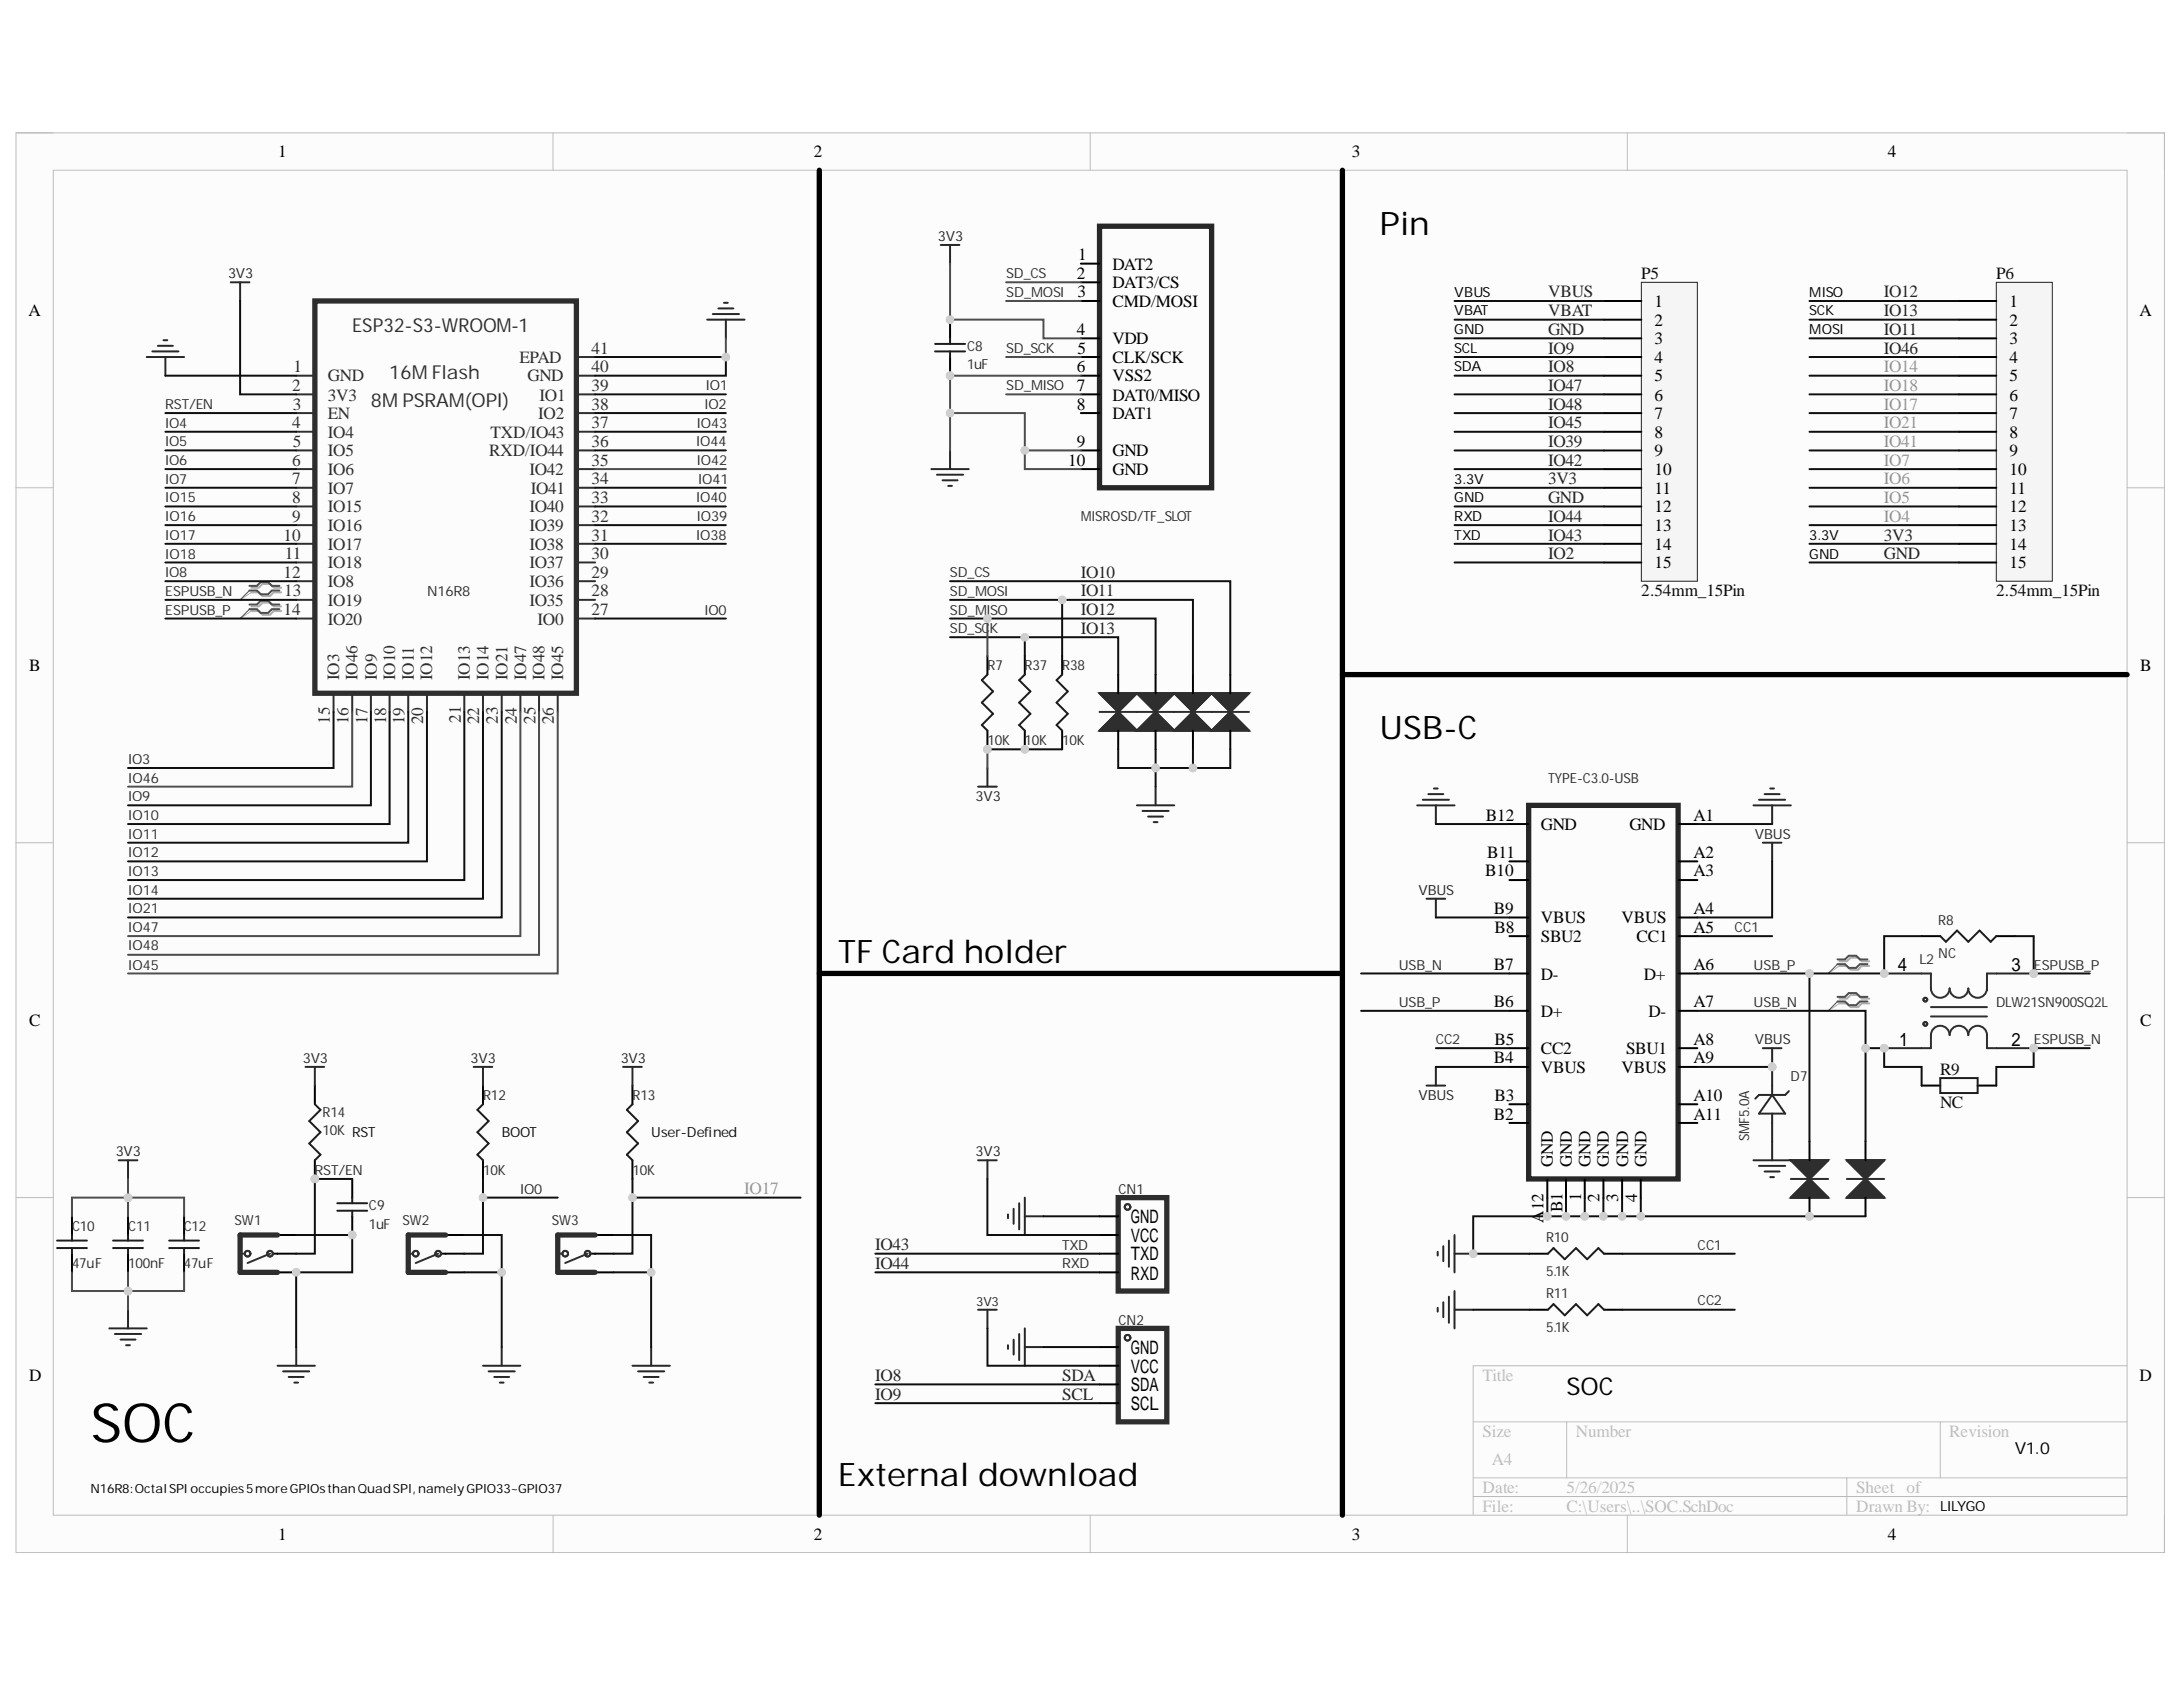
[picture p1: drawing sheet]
<svg xmlns="http://www.w3.org/2000/svg" width="279mm" height="216mm" viewBox="0 0 279 216" stroke-linecap="round" stroke-linejoin="round" font-family="sans-serif">
<defs><g id="words">
<text font-size="6.9" x="11.6" y="184.6">SOC</text>
<g font-size="4.1">
<text x="176.6" y="30">Pin</text>
<text x="176.6" y="94.6">USB-C</text>
<text x="107.3" y="123.2">TF Card holder</text>
<text x="107.3" y="190.2">External download</text>
</g>
<text font-size="3.1" x="200.5" y="178.6">SOC</text>
<g font-size="2.5" fill="#2e2e2e">
<text x="45.1" y="42.6">ESP32-S3-WROOM-1</text>
<text x="47.5" y="52.1">8M PSRAM(OPI)</text>
<text x="49.8" y="48.6">16M Flash</text>
</g>
<g font-size="2.4">
<text x="144.8" y="156.6">GND</text>
<text x="144.8" y="158.9">VCC</text>
<text x="144.8" y="161.3">TXD</text>
<text x="144.8" y="163.8">RXD</text>
<text x="144.8" y="173.3">GND</text>
<text x="144.8" y="175.7">VCC</text>
<text x="144.8" y="178.1">SDA</text>
<text x="144.8" y="180.4">SCL</text>
</g>
<g font-size="2.2">
<text x="35.6" y="20.1">1</text>
<text x="104.1" y="20.1">2</text>
<text x="173" y="20.1">3</text>
<text x="241.6" y="20.1">4</text>
<text x="137.8" y="35.7">2</text>
<text x="138" y="33.3">1</text>
<text x="142.4" y="34.5">DAT2</text>
<text x="3.6" y="40.4">A</text>
<text x="137.9" y="38.1">3</text>
<text x="142.4" y="36.9">DAT3/CS</text>
<text x="142.4" y="39.3">CMD/MOSI</text>
<text x="211.8" y="39.3">1</text>
<text x="211.8" y="41.7">2</text>
<text x="257.2" y="39.3">1</text>
<text x="257.2" y="41.7">2</text>
<text x="273.9" y="40.4">A</text>
<text x="137.8" y="42.9">4</text>
<text x="137.8" y="47.6">6</text>
<text x="137.9" y="45.3">5</text>
<text x="142.4" y="44.1">VDD</text>
<text x="142.4" y="46.4">CLK/SCK</text>
<text x="211.8" y="44.1">3</text>
<text x="211.8" y="46.4">4</text>
<text x="257.2" y="44.1">3</text>
<text x="257.2" y="46.4">4</text>
<text x="137.8" y="50.1">7</text>
<text x="137.8" y="52.4">8</text>
<text x="142.4" y="48.8">VSS2</text>
<text x="142.4" y="51.3">DAT0/MISO</text>
<text x="142.4" y="53.6">DAT1</text>
<text x="211.8" y="48.8">5</text>
<text x="211.8" y="51.3">6</text>
<text x="211.8" y="53.6">7</text>
<text x="257.2" y="48.8">5</text>
<text x="257.2" y="51.3">6</text>
<text x="257.2" y="53.6">7</text>
<text x="136.7" y="59.6">10</text>
<text x="137.8" y="57.2">9</text>
<text x="142.4" y="58.4">GND</text>
<text x="211.8" y="56">8</text>
<text x="211.8" y="58.4">9</text>
<text x="257.2" y="56">8</text>
<text x="257.2" y="58.4">9</text>
<text x="142.4" y="60.8">GND</text>
<text x="211.8" y="60.8">10</text>
<text x="211.8" y="63.2">11</text>
<text x="211.8" y="65.6">12</text>
<text x="257.2" y="60.8">10</text>
<text x="257.2" y="63.2">11</text>
<text x="257.2" y="65.6">12</text>
<text x="211.8" y="68">13</text>
<text x="211.8" y="70.4">14</text>
<text x="257.2" y="68">13</text>
<text x="257.2" y="70.4">14</text>
<text x="211.8" y="72.7">15</text>
<text x="257.2" y="72.7">15</text>
<text x="3.7" y="85.9">B</text>
<text x="273.9" y="85.9">B</text>
<text x="190.2" y="105.1">B12</text>
<text x="197.2" y="106.2">GND</text>
<text x="208.5" y="106.2">GND</text>
<text x="216.7" y="105.1">A1</text>
<text x="190.1" y="112.2">B10</text>
<text x="190.4" y="109.8">B11</text>
<text x="216.7" y="109.8">A2</text>
<text x="216.7" y="112.2">A3</text>
<text x="191.2" y="117">B9</text>
<text x="191.3" y="119.4">B8</text>
<text x="197.2" y="118.2">VBUS</text>
<text x="207.5" y="118.2">VBUS</text>
<text x="216.7" y="117">A4</text>
<text x="216.7" y="119.4">A5</text>
<text x="191.2" y="124.2">B7</text>
<text x="197.2" y="125.4">D-</text>
<text x="197.2" y="120.5">SBU2</text>
<text x="209.5" y="120.5">CC1</text>
<text x="210.4" y="125.4">D+</text>
<text x="216.7" y="124.2">A6</text>
<text x="3.7" y="131.4">C</text>
<text x="191.2" y="128.9">B6</text>
<text x="197.2" y="130.1">D+</text>
<text x="211" y="130.1">D-</text>
<text x="216.7" y="128.9">A7</text>
<text x="273.9" y="131.4">C</text>
<text x="191.2" y="136.1">B4</text>
<text x="191.3" y="133.7">B5</text>
<text x="197.2" y="137.3">VBUS</text>
<text x="197.2" y="134.9">CC2</text>
<text x="207.5" y="137.3">VBUS</text>
<text x="208.1" y="134.9">SBU1</text>
<text x="216.7" y="133.7">A8</text>
<text x="216.7" y="136.1">A9</text>
<text x="191.2" y="143.3">B2</text>
<text x="191.3" y="140.9">B3</text>
<text x="216.7" y="140.9">A10</text>
<text x="216.7" y="143.3">A11</text>
<text x="198.7" y="149.3" transform="rotate(-90 198.7 149.3)">GND</text>
<text x="201.2" y="149.3" transform="rotate(-90 201.2 149.3)">GND</text>
<text x="203.5" y="149.3" transform="rotate(-90 203.5 149.3)">GND</text>
<text x="205.9" y="149.3" transform="rotate(-90 205.9 149.3)">GND</text>
<text x="208.4" y="149.3" transform="rotate(-90 208.4 149.3)">GND</text>
<text x="210.7" y="149.3" transform="rotate(-90 210.7 149.3)">GND</text>
<text x="200" y="155.1" transform="rotate(-90 200 155.1)">B1</text>
<text x="202.4" y="153.7" transform="rotate(-90 202.4 153.7)">1</text>
<text x="204.7" y="153.9" transform="rotate(-90 204.7 153.9)">2</text>
<text x="207.1" y="153.8" transform="rotate(-90 207.1 153.8)">3</text>
<text x="209.6" y="153.9" transform="rotate(-90 209.6 153.9)">4</text>
<text x="197.5" y="156.5" transform="rotate(-90 197.5 156.5)">A12</text>
<text x="3.7" y="176.8">D</text>
<text x="273.9" y="176.8">D</text>
<text x="35.6" y="197.1">1</text>
<text x="104.1" y="197.1">2</text>
<text x="173" y="197.1">3</text>
<text x="241.6" y="197.1">4</text>
</g>
<g font-size="2.2" fill="#0e0e0e">
<text x="210.1" y="35.7">P5</text>
<text x="255.5" y="35.7">P6</text>
<text x="210.1" y="76.3">2.54mm_15Pin</text>
<text x="255.5" y="76.3">2.54mm_15Pin</text>
<text x="248.3" y="137.5">R9</text>
<text x="248.3" y="141.9">NC</text>
</g>
<g font-size="2.2" fill="#262626">
<text x="198.1" y="38.1">VBUS</text>
<text x="198.1" y="40.4">VBAT</text>
<text x="241.1" y="38.1">IO12</text>
<text x="241.1" y="40.4">IO13</text>
<text x="198.1" y="45.3">IO9</text>
<text x="198.1" y="42.9">GND</text>
<text x="198.1" y="47.6">IO8</text>
<text x="241.1" y="42.9">IO11</text>
<text x="241.1" y="45.3">IO46</text>
<text x="198.1" y="50.1">IO47</text>
<text x="198.1" y="52.4">IO48</text>
<text x="198.1" y="59.6">IO42</text>
<text x="198.1" y="57.2">IO39</text>
<text x="198.1" y="54.8">IO45</text>
<text x="198.1" y="64.4">GND</text>
<text x="198.1" y="62">3V3</text>
<text x="198.1" y="69.2">IO43</text>
<text x="198.1" y="66.7">IO44</text>
<text x="198.1" y="71.6">IO2</text>
<text x="241.1" y="71.6">GND</text>
<text x="241.1" y="69.2">3V3</text>
<text x="138.3" y="73.9">IO10</text>
<text x="138.3" y="76.3">IO11</text>
<text x="138.3" y="78.8">IO12</text>
<text x="138.3" y="81.1">IO13</text>
<text x="112" y="160">IO43</text>
<text x="112" y="162.4">IO44</text>
<text x="112" y="179.2">IO9</text>
<text x="112" y="176.8">IO8</text>
<text x="136" y="176.8">SDA</text>
<text x="136" y="179.2">SCL</text>
</g>
<g font-size="2.2" fill="#2e2e2e">
<text x="37.6" y="47.6">1</text>
<text x="66.5" y="46.4">EPAD</text>
<text x="75.7" y="47.6">40</text>
<text x="75.7" y="45.3">41</text>
<text x="37.4" y="50.1">2</text>
<text x="37.5" y="52.4">3</text>
<text x="42" y="48.8">GND</text>
<text x="42" y="51.3">3V3</text>
<text x="42" y="53.6">EN</text>
<text x="67.5" y="48.8">GND</text>
<text x="68.9" y="53.6">IO2</text>
<text x="69" y="51.3">IO1</text>
<text x="75.7" y="52.4">38</text>
<text x="75.7" y="50.1">39</text>
<text x="37.4" y="54.8">4</text>
<text x="37.4" y="59.6">6</text>
<text x="37.5" y="57.2">5</text>
<text x="42" y="56">IO4</text>
<text x="42" y="58.4">IO5</text>
<text x="62.6" y="58.4">RXD/IO44</text>
<text x="62.8" y="56">TXD/IO43</text>
<text x="75.7" y="59.6">35</text>
<text x="75.7" y="57.2">36</text>
<text x="75.7" y="54.8">37</text>
<text x="37.4" y="62">7</text>
<text x="37.4" y="64.4">8</text>
<text x="42" y="60.8">IO6</text>
<text x="42" y="63.2">IO7</text>
<text x="42" y="65.6">IO15</text>
<text x="67.8" y="65.6">IO40</text>
<text x="67.8" y="60.8">IO42</text>
<text x="67.9" y="63.2">IO41</text>
<text x="75.7" y="64.4">33</text>
<text x="75.7" y="62">34</text>
<text x="36.3" y="69.2">10</text>
<text x="36.5" y="71.6">11</text>
<text x="37.4" y="66.7">9</text>
<text x="42" y="68">IO16</text>
<text x="42" y="70.4">IO17</text>
<text x="67.8" y="70.4">IO38</text>
<text x="67.8" y="68">IO39</text>
<text x="75.7" y="71.6">30</text>
<text x="75.7" y="69.2">31</text>
<text x="75.7" y="66.7">32</text>
<text x="36.3" y="73.9">12</text>
<text x="36.4" y="76.3">13</text>
<text x="42" y="72.7">IO18</text>
<text x="42" y="75.1">IO8</text>
<text x="42" y="77.6">IO19</text>
<text x="67.8" y="77.6">IO35</text>
<text x="67.8" y="75.1">IO36</text>
<text x="67.8" y="72.7">IO37</text>
<text x="75.7" y="76.3">28</text>
<text x="75.7" y="73.9">29</text>
<text x="36.3" y="78.8">14</text>
<text x="42" y="79.9">IO20</text>
<text x="68.8" y="79.9">IO0</text>
<text x="75.7" y="78.8">27</text>
<text x="43.4" y="87" transform="rotate(-90 43.4 87)">IO3</text>
<text x="45.8" y="87" transform="rotate(-90 45.8 87)">IO46</text>
<text x="48.2" y="87" transform="rotate(-90 48.2 87)">IO9</text>
<text x="50.6" y="87" transform="rotate(-90 50.6 87)">IO10</text>
<text x="53" y="87" transform="rotate(-90 53 87)">IO11</text>
<text x="55.3" y="87" transform="rotate(-90 55.3 87)">IO12</text>
<text x="60.2" y="87" transform="rotate(-90 60.2 87)">IO13</text>
<text x="62.5" y="87" transform="rotate(-90 62.5 87)">IO14</text>
<text x="65" y="87" transform="rotate(-90 65 87)">IO21</text>
<text x="67.3" y="87" transform="rotate(-90 67.3 87)">IO47</text>
<text x="69.7" y="87" transform="rotate(-90 69.7 87)">IO48</text>
<text x="72.1" y="87" transform="rotate(-90 72.1 87)">IO45</text>
<text x="42.2" y="92.6" transform="rotate(-90 42.2 92.6)">15</text>
<text x="44.6" y="92.7" transform="rotate(-90 44.6 92.7)">16</text>
<text x="47" y="92.7" transform="rotate(-90 47 92.7)">17</text>
<text x="49.4" y="92.7" transform="rotate(-90 49.4 92.7)">18</text>
<text x="51.8" y="92.7" transform="rotate(-90 51.8 92.7)">19</text>
<text x="54.1" y="92.7" transform="rotate(-90 54.1 92.7)">20</text>
<text x="59" y="92.5" transform="rotate(-90 59 92.5)">21</text>
<text x="61.3" y="92.7" transform="rotate(-90 61.3 92.7)">22</text>
<text x="63.7" y="92.6" transform="rotate(-90 63.7 92.6)">23</text>
<text x="66.2" y="92.7" transform="rotate(-90 66.2 92.7)">24</text>
<text x="68.5" y="92.6" transform="rotate(-90 68.5 92.6)">25</text>
<text x="70.9" y="92.7" transform="rotate(-90 70.9 92.7)">26</text>
</g>
<g font-size="2.2" fill="#969696">
<text x="241.1" y="47.6">IO14</text>
<text x="241.1" y="52.4">IO17</text>
<text x="241.1" y="50.1">IO18</text>
<text x="241.1" y="59.6">IO7</text>
<text x="241.1" y="57.2">IO41</text>
<text x="241.1" y="54.8">IO21</text>
<text x="241.1" y="64.4">IO5</text>
<text x="241.1" y="62">IO6</text>
<text x="241.1" y="66.7">IO4</text>
<text x="95.3" y="152.8">IO17</text>
</g>
<g font-size="2.2" fill="#bebebe">
<text x="189.8" y="176.8">Title</text>
<text x="189.8" y="183.9">Size</text>
<text x="201.7" y="183.9">Number</text>
<text x="249.5" y="183.9">Revision</text>
<text x="189.8" y="191.1">Date:</text>
<text x="190.9" y="187.5">A4</text>
<text x="200.5" y="191.1">5/26/2025</text>
<text x="237.6" y="191.1">Sheet of</text>
<text x="189.8" y="193.4">File:</text>
<text x="200.5" y="193.4">C:\Users\..\SOC.SchDoc</text>
<text x="237.6" y="193.4">Drawn By:</text>
</g>
<text font-size="2.1" x="257.9" y="186.1">V1.0</text>
<g font-size="1.8" fill="#262626">
<text x="29.2" y="35.6">3V3</text>
<text x="120" y="30.8">3V3</text>
<text x="124.9" y="102.5">3V3</text>
<text x="224.6" y="107.3">VBUS</text>
<text x="181.6" y="114.5">VBUS</text>
<text x="38.7" y="136">3V3</text>
<text x="60.2" y="136">3V3</text>
<text x="79.4" y="136">3V3</text>
<text x="224.6" y="133.6">VBUS</text>
<text x="181.6" y="140.8">VBUS</text>
<text x="14.8" y="147.9">3V3</text>
<text x="124.9" y="147.9">3V3</text>
</g>
<g font-size="1.8" fill="#2e2e2e">
<text x="128.8" y="35.6">SD_CS</text>
<text x="128.8" y="38">SD_MOSI</text>
<text x="123.8" y="47.3">1uF</text>
<text x="123.8" y="44.9">C8</text>
<text x="128.8" y="45.2">SD_SCK</text>
<text x="21.2" y="52.4">RST/EN</text>
<text x="90.2" y="52.4">IO2</text>
<text x="90.4" y="49.9">IO1</text>
<text x="128.8" y="49.9">SD_MISO</text>
<text x="21.2" y="54.7">IO4</text>
<text x="21.2" y="57.1">IO5</text>
<text x="21.2" y="59.5">IO6</text>
<text x="89.1" y="57.1">IO44</text>
<text x="89.2" y="59.5">IO42</text>
<text x="89.2" y="54.7">IO43</text>
<text x="21.2" y="61.9">IO7</text>
<text x="21.2" y="64.3">IO15</text>
<text x="89.1" y="64.3">IO40</text>
<text x="89.3" y="61.9">IO41</text>
<text x="21.2" y="71.5">IO18</text>
<text x="21.2" y="69.1">IO17</text>
<text x="21.2" y="66.7">IO16</text>
<text x="89.1" y="69.1">IO38</text>
<text x="89.2" y="66.7">IO39</text>
<text x="138.3" y="66.7">MISROSD/TF_SLOT</text>
<text x="21.2" y="73.8">IO8</text>
<text x="21.2" y="76.2">ESPUSB_N</text>
<text x="54.7" y="76.2">N16R8</text>
<text x="121.6" y="73.8">SD_CS</text>
<text x="121.6" y="76.2">SD_MOSI</text>
<text x="21.2" y="78.7">ESPUSB_P</text>
<text x="90.2" y="78.7">IO0</text>
<text x="121.6" y="81">SD_SC</text>
<text x="121.6" y="78.7">SD_MISO</text>
<text x="126.7" y="81">K</text>
<text x="126.4" y="85.8">R7</text>
<text x="131.1" y="85.8">R37</text>
<text x="136" y="85.8">R38</text>
<text x="126.4" y="95.3">10K</text>
<text x="131.1" y="95.3">10K</text>
<text x="136" y="95.3">10K</text>
<text x="16.4" y="100.2">IO46</text>
<text x="16.4" y="97.8">IO3</text>
<text x="198.1" y="100.2">TYPE-C3.0-USB</text>
<text x="16.4" y="102.5">IO9</text>
<text x="16.4" y="104.9">IO10</text>
<text x="16.4" y="107.3">IO11</text>
<text x="16.4" y="109.7">IO12</text>
<text x="16.4" y="112.1">IO13</text>
<text x="16.4" y="114.5">IO14</text>
<text x="16.4" y="116.9">IO21</text>
<text x="16.4" y="119.3">IO47</text>
<text x="222" y="119.3">CC1</text>
<text x="248" y="118.3">R8</text>
<text x="16.4" y="121.6">IO48</text>
<text x="16.4" y="124.1">IO45</text>
<text x="179" y="124.1">USB_N</text>
<text x="224.4" y="124.1">USB_P</text>
<text x="245.7" y="123.3">L2</text>
<text x="248" y="122.7">NC</text>
<text x="260.3" y="124.1">ESPUSB_P</text>
<text x="179" y="128.8">USB_P</text>
<text x="224.4" y="128.8">USB_N</text>
<text x="255.5" y="128.8">DLW21SN900SQ2L</text>
<text x="183.8" y="133.6">CC2</text>
<text x="260.3" y="133.6">ESPUSB_N</text>
<text x="41.3" y="143">R14</text>
<text x="61.8" y="140.8">R12</text>
<text x="81" y="140.8">R13</text>
<text x="229.2" y="138.4">D7</text>
<text x="41.3" y="145.3">10K RST</text>
<text x="223.9" y="146.1" transform="rotate(-90 223.9 146.1)">SMF5.0A</text>
<text x="40.3" y="150.4">RST/EN</text>
<text x="47.2" y="154.9">C9</text>
<text x="61.8" y="150.4">10K</text>
<text x="66.6" y="152.8">IO0</text>
<text x="81" y="150.4">10K</text>
<text x="143.1" y="152.8">CN1</text>
<text x="9.2" y="157.5">C10</text>
<text x="16.4" y="157.5">C11</text>
<text x="23.5" y="157.5">C12</text>
<text x="30" y="156.8">SW1</text>
<text x="47.2" y="157.2">1uF</text>
<text x="51.5" y="156.8">SW2</text>
<text x="70.6" y="156.8">SW3</text>
<text x="136" y="160">TXD</text>
<text x="197.9" y="158.9">R10</text>
<text x="217.3" y="160">CC1</text>
<text x="9.2" y="162.3">47uF</text>
<text x="16.4" y="162.3">100nF</text>
<text x="23.5" y="162.3">47uF</text>
<text x="136" y="162.3">RXD</text>
<text x="197.9" y="163.3">5.1K</text>
<text x="197.9" y="166.1">R11</text>
<text x="217.3" y="167.1">CC2</text>
<text x="143.1" y="169.5">CN2</text>
<text x="197.9" y="170.4">5.1K</text>
</g>
<g font-size="1.8">
<text x="186.1" y="38">VBUS</text>
<text x="186.1" y="40.4">VBAT</text>
<text x="231.6" y="38">MISO</text>
<text x="231.6" y="40.4">SCK</text>
<text x="186.1" y="42.8">GND</text>
<text x="186.1" y="45.2">SCL</text>
<text x="186.1" y="47.5">SDA</text>
<text x="231.6" y="42.8">MOSI</text>
<text x="186.1" y="64.3">GND</text>
<text x="186.1" y="61.9">3.3V</text>
<text x="186.1" y="66.7">RXD</text>
<text x="186.1" y="69.1">TXD</text>
<text x="231.6" y="71.5">GND</text>
<text x="231.6" y="69.1">3.3V</text>
<text x="248.3" y="193.4">LILYGO</text>
</g>
<g font-size="1.8" fill="#0e0e0e">
<text x="64.2" y="145.6">BOOT</text>
<text x="83.3" y="145.6">User-Defined</text>
</g>
<text font-size="1.6" fill="#262626" x="125" y="167.1">3V3</text>
<text font-size="1.6" x="11.6" y="191.1">N16R8:OctalSPI occupies5moreGPIOsthanQuadSPI,namelyGPIO33~GPIO37</text>
</g></defs>
<path d="M2 17h275v181.7h-275z" fill-rule="evenodd" fill="#fcfcfc"/>
<path d="M2 17h275v181.7h-275z" fill="none" stroke="#bdbdbd" stroke-width=".13"/>
<path d="M6.8 21.8h265.4v172.1h-265.4z" fill-rule="evenodd" fill="#fcfcfc"/>
<g fill="none" stroke="#bdbdbd" stroke-width=".13">
<path d="M2 17h4.8M70.8 17v4.8M139.5 17v4.8M208.3 17v4.8M272.2 17h4.8v4.8M6.8 21.8h265.4v172.1h-265.4zM2 62.4h4.8M272.2 62.4h4.8M2 107.8h4.8M272.2 107.8h4.8M2 153.3h4.8M272.2 153.3h4.8"/>
<path d="M272.2 174.8h-83.6v19.1M70.8 193.9v4.8M139.5 193.9v4.8M188.6 182h83.6M188.6 189.1h83.6M188.6 191.5h83.6M200.5 182v7.1M208.3 193.9v4.8M236.4 189.1v4.8M248.3 182v7.1M277 193.9v4.8"/>
</g>
<path d="M40.3 38.5h33.5v50.2h-33.5z" fill="none" stroke="#2e2e2e" stroke-width=".68"/>
<g fill="none" stroke="#2e2e2e" stroke-width=".25">
<path d="M37.9 48.1h2.4M37.9 50.5h2.4M37.9 52.9h2.4M37.9 55.3h2.4M37.9 57.6h2.4M73.8 48.1h2.4M73.8 50.5h2.4M73.8 52.9h2.4M73.8 55.3h2.4M73.8 57.6h2.4M73.8 45.7h2.4M37.9 60h2.4"/>
<path d="M37.9 62.4h2.4M37.9 64.8h2.4M37.9 67.2h2.4M37.9 69.6h2.4M37.9 72h2.4M37.9 74.4h2.4M37.9 76.8h2.4M37.9 79.2h2.4M73.8 60h2.4M73.8 62.4h2.4M73.8 64.8h2.4M73.8 67.2h2.4"/>
<path d="M73.8 69.6h2.4M73.8 72h2.4M73.8 74.4h2.4M73.8 76.8h2.4M73.8 79.2h2.4M42.7 88.7v2.4M45.1 88.7v2.4M47.5 88.7v2.4M49.9 88.7v2.4M52.3 88.7v2.4M54.6 88.7v2.4M59.4 88.7v2.4"/>
<path d="M61.8 88.7v2.4M64.2 88.7v2.4M66.6 88.7v2.4M69 88.7v2.4M71.4 88.7v2.4"/>
</g>
<g fill="none" stroke="#262626" stroke-width=".25">
<path d="M29.5 36.1h2.4M30.7 36.1v2.4M91.9 39.5h2M92.7 38.8h.4M18.8 45.7h4.8M19.5 45h3.3M20.2 44.3h1.9M20.9 43.5h.5M21.2 45.7v2.4M90.5 40.9h4.8M91.2 40.2h3.4M92.9 40.9v2.4"/>
<path d="M35.5 174.8h4.8M36.2 175.5h3.4M36.9 176.2h2M37.7 176.9h.4M37.9 172.4v2.4M61.8 174.8h4.8M62.5 175.5h3.4M63.3 176.2h1.9M64 176.9h.5M64.2 172.4v2.4"/>
</g>
<circle cx="45.1" cy="158.1" r=".48" fill="#cfcfcf"/>
<circle cx="45.1" cy="158.1" r=".48" fill="none" stroke="#cfcfcf" stroke-width=".13"/>
<path d="M45.1 150.9v2.4M45.1 155.7v2.4" fill="none" stroke="#000" stroke-width=".25"/>
<circle cx="45.1" cy="158.1" r=".48" fill="#cfcfcf"/>
<circle cx="45.1" cy="158.1" r=".48" fill="none" stroke="#cfcfcf" stroke-width=".13"/>
<path d="M14.5 159.7h3.8M14.5 158.8h3.8M16.4 158.1v.7M16.4 159.7v.7M43.2 154.9h3.8M43.2 154h3.8M45.1 153.3v.7M45.1 154.9v.8" fill="none" stroke="#1c1c1c" stroke-width=".25"/>
<path d="M121.6 57.6v2.4M119.2 60h4.8M119.9 60.8h3.4M120.6 61.5h2M121.4 62.2h.4" fill="none" stroke="#262626" stroke-width=".25"/>
<path d="M16.4 155.7v2.4M16.4 160.4v2.4" fill="none" stroke="#000" stroke-width=".25"/>
<path d="M104.9 21.8v172.1" fill="none" stroke="#000" stroke-width=".68"/>
<circle cx="126.4" cy="95.9" r=".48" fill="#cfcfcf"/>
<circle cx="126.4" cy="95.9" r=".48" fill="none" stroke="#cfcfcf" stroke-width=".13"/>
<path d="M126.4 93.5v2.4" fill="none" stroke="#000" stroke-width=".25"/>
<circle cx="126.4" cy="95.9" r=".48" fill="#cfcfcf"/>
<circle cx="126.4" cy="95.9" r=".48" fill="none" stroke="#cfcfcf" stroke-width=".13"/>
<path d="M126.4 83.9v2.4M9.2 155.7v2.4M23.6 155.7v2.4M9.2 160.4v2.4M23.6 160.4v2.4" fill="none" stroke="#000" stroke-width=".25"/>
<path d="M126.4 86.3l-.7 .7 1.4 1.5-1.4 1.4 1.4 1.5-1.4 1.4 .7 .7M7.3 159.7h3.8M7.3 158.8h3.8M9.2 158.1v.7M9.2 159.7v.7M21.6 159.7h3.9M21.6 158.8h3.9M23.6 158.1v.7M23.6 159.7v.7" fill="none" stroke="#1c1c1c" stroke-width=".25"/>
<g fill="none" stroke="#262626" stroke-width=".25">
<path d="M120.4 31.3h2.4M121.6 31.3v2.4M126.4 98.3v2.4M125.2 100.7h2.4M145.5 103.1h4.8M146.2 103.8h3.4M146.9 104.5h2M147.7 105.2h.4M147.9 100.7v2.4M15.2 148.5h2.4M16.4 148.5v2.4M14 170h4.8"/>
<path d="M14.7 170.7h3.4M15.4 171.4h1.9M16.1 172.2h.5M16.4 167.6v2.4"/>
</g>
<path d="M171.8 21.8v172.1M104.9 124.6h66.9" fill="none" stroke="#000" stroke-width=".68"/>
<circle cx="121.6" cy="40.9" r=".48" fill="#cfcfcf"/>
<circle cx="121.6" cy="40.9" r=".48" fill="none" stroke="#cfcfcf" stroke-width=".13"/>
<circle cx="121.6" cy="48.1" r=".48" fill="#cfcfcf"/>
<circle cx="121.6" cy="48.1" r=".48" fill="none" stroke="#cfcfcf" stroke-width=".13"/>
<path d="M121.6 40.9v2.4" fill="none" stroke="#000" stroke-width=".25"/>
<circle cx="121.6" cy="40.9" r=".48" fill="#cfcfcf"/>
<circle cx="121.6" cy="40.9" r=".48" fill="none" stroke="#cfcfcf" stroke-width=".13"/>
<path d="M121.6 45.7v2.4" fill="none" stroke="#000" stroke-width=".25"/>
<circle cx="121.6" cy="48.1" r=".48" fill="#cfcfcf"/>
<circle cx="121.6" cy="48.1" r=".48" fill="none" stroke="#cfcfcf" stroke-width=".13"/>
<path d="M119.7 45h3.8M119.7 44h3.8M121.6 43.3v.7M121.6 45v.7M61.8 141.3l-.7 .7 1.4 1.5-1.4 1.4 1.4 1.4-1.4 1.5 .7 .7" fill="none" stroke="#1c1c1c" stroke-width=".25"/>
<path d="M61.8 138.9v2.4M61.8 148.5v2.4" fill="none" stroke="#000" stroke-width=".25"/>
<path d="M182.6 115h2.4M183.8 115v2.4M225.6 107.8h2.4M226.8 107.8v2.4M60.6 136.5h2.4M61.8 136.5v2.4M182.6 138.9h2.4M183.8 136.5v2.4M225.6 134.1h2.4M226.8 134.1v2.4" fill="none" stroke="#262626" stroke-width=".25"/>
<circle cx="226.8" cy="136.5" r=".48" fill="#cfcfcf"/>
<circle cx="226.8" cy="136.5" r=".48" fill="none" stroke="#cfcfcf" stroke-width=".13"/>
<path d="M195.7 160.4h2.4M195.7 167.6h2.4M205.3 160.4h2.4M205.3 167.6h2.4" fill="none" stroke="#000" stroke-width=".25"/>
<path d="M198.1 160.4l.7-.7 1.5 1.5 1.4-1.5 1.4 1.5 1.5-1.5 .7 .7M198.1 167.6l.7-.7 1.5 1.4 1.4-1.4 1.4 1.4 1.5-1.4 .7 .7" fill="none" stroke="#1c1c1c" stroke-width=".25"/>
<path d="M184.7 159.5v1.9M185.4 158.8v3.3M186.2 158.1v4.7M184 160.2v.5M186.2 160.4h2.4" fill="none" stroke="#262626" stroke-width=".25"/>
<circle cx="188.6" cy="160.4" r=".48" fill="#cfcfcf"/>
<circle cx="188.6" cy="160.4" r=".48" fill="none" stroke="#cfcfcf" stroke-width=".13"/>
<g fill="none" stroke="#262626" stroke-width=".25">
<path d="M181.4 103.1h4.8M182.1 102.4h3.3M182.8 101.6h1.9M183.5 100.9h.5M183.8 103.1v2.4M224.4 103.1h4.8M225.1 102.4h3.4M225.9 101.6h1.9M226.6 100.9h.4M226.8 103.1v2.4M184 167.4v.5M184.7 166.7v1.9"/>
<path d="M185.4 165.9v3.4M186.2 165.2v4.8M186.2 167.6h2.4"/>
</g>
<circle cx="37.9" cy="162.8" r=".48" fill="#cfcfcf"/>
<circle cx="37.9" cy="162.8" r=".48" fill="none" stroke="#cfcfcf" stroke-width=".13"/>
<path d="M35.5 158.1h2.4M35.5 160.4h2.4M35.5 162.8h2.4" fill="none" stroke="#000" stroke-width=".25"/>
<circle cx="37.9" cy="162.8" r=".48" fill="#cfcfcf"/>
<circle cx="37.9" cy="162.8" r=".48" fill="none" stroke="#cfcfcf" stroke-width=".13"/>
<g fill="none" stroke="#2e2e2e" stroke-width=".25">
<path d="M140.7 91.1h4.8M30.7 160.4h.5M34.6 160.4l-2.9 1.2M52.3 160.4h.4M56.1 160.4l-2.9 1.2M71.4 160.4h.5M75.2 160.4l-2.9 1.2"/>
<circle cx="144.3" cy="154.5" r=".36"/>
<circle cx="31.7" cy="160.4" r=".36"/>
<circle cx="34.6" cy="160.4" r=".36"/>
<circle cx="53.2" cy="160.4" r=".36"/>
<circle cx="56.1" cy="160.4" r=".36"/>
<circle cx="72.3" cy="160.4" r=".36"/>
<circle cx="75.2" cy="160.4" r=".36"/>
</g>
<g fill="none" stroke="#000" stroke-width=".25">
<path d="M138.3 33.7h2.4M138.3 36.1h2.4M138.3 38.5h2.4M138.3 43.3h2.4M138.3 45.7h2.4M138.3 48.1h2.4M138.3 50.5h2.4M138.3 52.9h2.4M138.3 57.6h2.4M138.3 60h2.4M193.2 105.5h2.4M193.2 110.2h2.4"/>
<path d="M193.2 112.6h2.4M193.2 117.4h2.4M193.2 119.8h2.4M214.9 105.5h2.3M214.9 110.2h2.3M214.9 112.6h2.3M214.9 117.4h2.3M214.9 119.8h2.3M80.9 138.9v2.4M193.2 124.6h2.4M193.2 129.4h2.4M193.2 134.1h2.4"/>
<path d="M193.2 136.5h2.4M214.9 124.6h2.3M214.9 129.4h2.3M214.9 134.1h2.3M214.9 136.5h2.3M57 158.1h2.4M76.2 158.1h2.4M80.9 148.5v2.4M140.7 158.1h2.4M140.7 155.7h2.4M193.2 141.3h2.4M193.2 143.7h2.4"/>
<path d="M198 151v2.3M200.4 151v2.3M202.8 151v2.3M205.2 151v2.3M207.6 151v2.3M210 151v2.3M214.9 141.3h2.3M214.9 143.7h2.3M35 160.4h.5M56.6 160.4h2.8M57 162.8h2.4M75.7 160.4h2.9"/>
<path d="M76.2 162.8h2.4M140.7 160.4h2.4M140.7 162.8h2.4"/>
</g>
<path d="M35.5 158.1h-4.8v4.7h4.8M57 158.1h-4.7v4.7h4.7M76.2 158.1h-4.8v4.7h4.8M143.1 153.3h6.2v11.9h-6.2z" fill="none" stroke="#2e2e2e" stroke-width=".68"/>
<path d="M79.8 136.5h2.3M80.9 136.5v2.4M81 174.8h4.7M81.7 175.5h3.3M82.4 176.2h1.9M83.1 176.9h.5M83.3 172.4v2.4" fill="none" stroke="#262626" stroke-width=".25"/>
<path d="M80.9 141.3l-.7 .7 1.5 1.5-1.5 1.4 1.5 1.4-1.5 1.5 .7 .7" fill="none" stroke="#1c1c1c" stroke-width=".25"/>
<path d="M140.7 29h14.4v33.4h-14.4zM195.6 103.1h19.2v47.8h-19.2z" fill="none" stroke="#262626" stroke-width=".68"/>
<path d="M140.7 88.7h4.8l-4.8 4.8h4.8z" fill="none" stroke="#131313" stroke-width=".25"/>
<path d="M140.7 93.5l2.4-2.4 2.4 2.4z" fill="#2e2e2e"/>
<path d="M140.7 93.5l2.4-2.4 2.4 2.4zM140.7 93.5h2.4" fill="none" stroke="#2e2e2e" stroke-width=".25"/>
<path d="M140.7 88.7h4.8l-2.4 2.4z" fill="#2e2e2e"/>
<path d="M140.7 88.7h4.8l-2.4 2.4zM145.5 91.1h4.8" fill="none" stroke="#2e2e2e" stroke-width=".25"/>
<path d="M143.1 86.3v2.4M143.1 93.5v2.4" fill="none" stroke="#000" stroke-width=".25"/>
<path d="M145.5 88.7h4.8l-4.8 4.8h4.8z" fill="none" stroke="#131313" stroke-width=".25"/>
<path d="M145.5 93.5l2.4-2.4 2.4 2.4z" fill="#2e2e2e"/>
<path d="M145.5 93.5l2.4-2.4 2.4 2.4zM145.5 93.5h2.4" fill="none" stroke="#2e2e2e" stroke-width=".25"/>
<path d="M145.5 88.7h4.8l-2.4 2.4z" fill="#2e2e2e"/>
<path d="M145.5 88.7h4.8l-2.4 2.4zM150.3 91.1h4.8" fill="none" stroke="#2e2e2e" stroke-width=".25"/>
<path d="M147.9 86.3v2.4M147.9 93.5v2.4" fill="none" stroke="#000" stroke-width=".25"/>
<path d="M150.3 88.7h4.8l-4.8 4.8h4.8z" fill="none" stroke="#131313" stroke-width=".25"/>
<path d="M150.3 93.5l2.4-2.4 2.4 2.4z" fill="#2e2e2e"/>
<path d="M150.3 93.5l2.4-2.4 2.4 2.4zM150.3 93.5h2.4" fill="none" stroke="#2e2e2e" stroke-width=".25"/>
<path d="M150.3 88.7h4.8l-2.4 2.4z" fill="#2e2e2e"/>
<path d="M150.3 88.7h4.8l-2.4 2.4zM155.1 91.1h4.8" fill="none" stroke="#2e2e2e" stroke-width=".25"/>
<path d="M152.7 86.3v2.4M152.7 93.5v2.4" fill="none" stroke="#000" stroke-width=".25"/>
<path d="M155.1 88.7h4.8l-4.8 4.8h4.8z" fill="none" stroke="#131313" stroke-width=".25"/>
<path d="M155.1 93.5l2.4-2.4 2.4 2.4z" fill="#2e2e2e"/>
<path d="M155.1 93.5l2.4-2.4 2.4 2.4zM155.1 93.5h2.4" fill="none" stroke="#2e2e2e" stroke-width=".25"/>
<path d="M155.1 88.7h4.8l-2.4 2.4z" fill="#2e2e2e"/>
<path d="M155.1 88.7h4.8l-2.4 2.4z" fill="none" stroke="#2e2e2e" stroke-width=".25"/>
<path d="M157.5 86.3v2.4M157.5 93.5v2.4" fill="none" stroke="#000" stroke-width=".25"/>
<circle cx="231.6" cy="155.7" r=".48" fill="#cfcfcf"/>
<circle cx="231.6" cy="155.7" r=".48" fill="none" stroke="#cfcfcf" stroke-width=".13"/>
<path d="M229.2 148.5h4.8l-4.8 4.8h4.8z" fill="none" stroke="#131313" stroke-width=".25"/>
<path d="M229.2 150.9h4.8" fill="none" stroke="#2e2e2e" stroke-width=".25"/>
<path d="M229.2 153.3l2.4-2.4 2.4 2.4z" fill="#2e2e2e"/>
<path d="M229.2 153.3l2.4-2.4 2.4 2.4zM229.2 153.3h2.4" fill="none" stroke="#2e2e2e" stroke-width=".25"/>
<path d="M229.2 148.5h4.8l-2.4 2.4z" fill="#2e2e2e"/>
<path d="M229.2 148.5h4.8l-2.4 2.4z" fill="none" stroke="#2e2e2e" stroke-width=".25"/>
<path d="M231.6 146.1v2.4M231.6 153.3v2.4" fill="none" stroke="#000" stroke-width=".25"/>
<circle cx="231.6" cy="155.7" r=".48" fill="#cfcfcf"/>
<circle cx="231.6" cy="155.7" r=".48" fill="none" stroke="#cfcfcf" stroke-width=".13"/>
<path d="M236.4 148.5h4.8l-4.8 4.8h4.8z" fill="none" stroke="#131313" stroke-width=".25"/>
<path d="M236.4 150.9h4.8" fill="none" stroke="#2e2e2e" stroke-width=".25"/>
<path d="M236.4 153.3l2.4-2.4 2.4 2.4z" fill="#2e2e2e"/>
<path d="M236.4 153.3l2.4-2.4 2.4 2.4zM236.4 153.3h2.4" fill="none" stroke="#2e2e2e" stroke-width=".25"/>
<path d="M236.4 148.5h4.8l-2.4 2.4z" fill="#2e2e2e"/>
<path d="M236.4 148.5h4.8l-2.4 2.4z" fill="none" stroke="#2e2e2e" stroke-width=".25"/>
<path d="M238.8 146.1v2.4M238.8 153.3v2.4" fill="none" stroke="#000" stroke-width=".25"/>
<path d="M125.2 148.5h2.4M126.4 148.5v2.4M129 155.4v.5M129.7 154.7v1.9M130.4 154v3.3M131.2 153.3v4.8M131.2 155.7h2.4" fill="none" stroke="#262626" stroke-width=".25"/>
<circle cx="260.3" cy="134.1" r=".48" fill="#cfcfcf"/>
<circle cx="260.3" cy="134.1" r=".48" fill="none" stroke="#cfcfcf" stroke-width=".13"/>
<circle cx="260.3" cy="124.6" r=".48" fill="#cfcfcf"/>
<circle cx="260.3" cy="124.6" r=".48" fill="none" stroke="#cfcfcf" stroke-width=".13"/>
<path d="M245.9 119.8h2.4M255.5 119.8h2.4" fill="none" stroke="#000" stroke-width=".25"/>
<path d="M248.3 119.8l.8 .7 1.4-1.4 1.4 1.4 1.5-1.4 1.4 1.4 .7-.7" fill="none" stroke="#1c1c1c" stroke-width=".25"/>
<circle cx="241.2" cy="124.6" r=".48" fill="#cfcfcf"/>
<circle cx="241.2" cy="124.6" r=".48" fill="none" stroke="#cfcfcf" stroke-width=".13"/>
<circle cx="260.3" cy="134.1" r=".48" fill="#cfcfcf"/>
<circle cx="260.3" cy="134.1" r=".48" fill="none" stroke="#cfcfcf" stroke-width=".13"/>
<circle cx="260.3" cy="124.6" r=".48" fill="#cfcfcf"/>
<circle cx="260.3" cy="124.6" r=".48" fill="none" stroke="#cfcfcf" stroke-width=".13"/>
<circle cx="241.2" cy="134.1" r=".48" fill="#cfcfcf"/>
<circle cx="241.2" cy="134.1" r=".48" fill="none" stroke="#cfcfcf" stroke-width=".13"/>
<path d="M241.2 124.6h4.7" fill="none" stroke="#292929" stroke-width=".25"/>
<circle cx="241.2" cy="124.6" r=".48" fill="#cfcfcf"/>
<circle cx="241.2" cy="124.6" r=".48" fill="none" stroke="#cfcfcf" stroke-width=".13"/>
<path d="M255.5 134.1h4.8" fill="none" stroke="#292929" stroke-width=".25"/>
<circle cx="260.3" cy="134.1" r=".48" fill="#cfcfcf"/>
<circle cx="260.3" cy="134.1" r=".48" fill="none" stroke="#cfcfcf" stroke-width=".13"/>
<path d="M255.5 124.6h4.8" fill="none" stroke="#292929" stroke-width=".25"/>
<circle cx="260.3" cy="124.6" r=".48" fill="#cfcfcf"/>
<circle cx="260.3" cy="124.6" r=".48" fill="none" stroke="#cfcfcf" stroke-width=".13"/>
<path d="M241.2 134.1h4.7" fill="none" stroke="#292929" stroke-width=".25"/>
<circle cx="241.2" cy="134.1" r=".48" fill="#cfcfcf"/>
<circle cx="241.2" cy="134.1" r=".48" fill="none" stroke="#cfcfcf" stroke-width=".13"/>
<g fill="none" stroke="#2e2e2e" stroke-width=".25">
<path d="M245.9 124.6h1.2v1.9a1.19 1.19 0 0 0 1.2 1.2 1.19 1.19 0 0 0 1.2-1.2 1.19 1.19 0 0 0 1.2 1.2 1.19 1.19 0 0 0 1.2-1.2 1.19 1.19 0 0 0 1.2 1.2 1.19 1.19 0 0 0 1.2-1.2M245.9 134.1h1.2v-1.6a1.19 1.19 0 0 1 1.2-1.2 1.19 1.19 0 0 1 1.2 1.2 1.19 1.19 0 0 1 1.2-1.2 1.19 1.19 0 0 1 1.2 1.2 1.19 1.19 0 0 1 1.2-1.2 1.19 1.19 0 0 1 1.2 1.2v1.6h1.2M247.1 128.9h7.2M247.1 130.1h7.2M255.5 124.6h-1.2v2.1"/>
<circle cx="246.4" cy="127.9" r=".24"/>
<circle cx="246.4" cy="131" r=".24"/>
</g>
<path d="M235.4 123h1l.5-.4h.9l.5 .4h1M235.4 123.6h1l.5 .5h.9l.5-.5h1M235.4 127.8h1l.5-.5h.9l.5 .5h1M235.4 128.4h1l.5 .5h.9l.5-.5h1" fill="none" stroke="#aeaeae" stroke-width=".25"/>
<path d="M235.4 123.6l-1.4 1M235.4 128.4l-1.4 1" fill="none" stroke="#aeaeae" stroke-width=".13"/>
<path d="M235.2 122.8h.9l.5-.5h1l.5 .5h.9M235.2 123.4h.9l.5 .5h1l.5-.5h.9M235.2 127.6h.9l.5-.5h1l.5 .5h.9M235.2 128.2h.9l.5 .4h1l.5-.4h.9" fill="none" stroke="#4c4c4c" stroke-width=".25"/>
<path d="M235.2 123.4l-1.2 1.2M235.2 128.2l-1.2 1.2" fill="none" stroke="#4c4c4c" stroke-width=".13"/>
<circle cx="40.3" cy="150.9" r=".48" fill="#cfcfcf"/>
<circle cx="40.3" cy="150.9" r=".48" fill="none" stroke="#cfcfcf" stroke-width=".13"/>
<path d="M40.3 138.9v2.4M40.3 148.5v2.4" fill="none" stroke="#000" stroke-width=".25"/>
<circle cx="40.3" cy="150.9" r=".48" fill="#cfcfcf"/>
<circle cx="40.3" cy="150.9" r=".48" fill="none" stroke="#cfcfcf" stroke-width=".13"/>
<path d="M40.3 141.3l.7 .7-1.4 1.5 1.4 1.4-1.4 1.4 1.4 1.5-.7 .7" fill="none" stroke="#1c1c1c" stroke-width=".25"/>
<circle cx="40.3" cy="150.9" r=".48" fill="#cfcfcf"/>
<circle cx="40.3" cy="150.9" r=".48" fill="none" stroke="#cfcfcf" stroke-width=".13"/>
<path d="M39.1 136.5h2.4M40.3 136.5v2.4M125.2 167.6h2.4M126.4 167.6v2.4M129 172.2v.4M129.7 171.4v2M130.4 170.7v3.4M131.2 170v4.8M131.2 172.4h2.4" fill="none" stroke="#262626" stroke-width=".25"/>
<path d="M32.2 75.2h.9l.5-.5h1l.4 .5h1M32.2 75.8h.9l.5 .5h1l.4-.5h1M32.2 77.6h.9l.5-.5h1l.4 .5h1M32.2 78.2h.9l.5 .5h1l.4-.5h1" fill="none" stroke="#aeaeae" stroke-width=".25"/>
<path d="M32.2 75.8l-1.5 1M32.2 78.2l-1.5 1" fill="none" stroke="#aeaeae" stroke-width=".13"/>
<path d="M31.9 75h1l.5-.5h.9l.5 .5h1M31.9 75.6h1l.5 .5h.9l.5-.5h1M31.9 77.4h1l.5-.5h.9l.5 .5h1M31.9 78h1l.5 .4h.9l.5-.4h1" fill="none" stroke="#4c4c4c" stroke-width=".25"/>
<path d="M31.9 75.6l-1.2 1.2M31.9 78l-1.2 1.2" fill="none" stroke="#4c4c4c" stroke-width=".13"/>
<path d="M245.9 138.9h2.4M253.1 138.9h2.4M140.7 172.4h2.4M140.7 174.8h2.4M140.7 177.2h2.4M140.7 179.6h2.4" fill="none" stroke="#000" stroke-width=".25"/>
<path d="M248.3 138h4.8v1.9h-4.8z" fill="none" stroke="#1c1c1c" stroke-width=".25"/>
<path d="M143.1 170h6.2v12h-6.2z" fill="none" stroke="#2e2e2e" stroke-width=".68"/>
<circle cx="144.3" cy="171.2" r=".36" fill="none" stroke="#2e2e2e" stroke-width=".25"/>
<circle cx="226.8" cy="136.5" r=".48" fill="#cfcfcf"/>
<circle cx="226.8" cy="136.5" r=".48" fill="none" stroke="#cfcfcf" stroke-width=".13"/>
<path d="M226.8 136.5v2.4M226.8 143.7v2.4" fill="none" stroke="#292929" stroke-width=".25"/>
<circle cx="226.8" cy="136.5" r=".48" fill="#cfcfcf"/>
<circle cx="226.8" cy="136.5" r=".48" fill="none" stroke="#cfcfcf" stroke-width=".13"/>
<path d="M226.8 138.9v1.2M229 139.6l-.5 .5h-3.4l-.4 .5M226.8 142.5v1.2M226.8 140.1l1.7 2.4h-3.4z" fill="none" stroke="#292929" stroke-width=".25"/>
<path d="M224.4 148.5h4.8M225.1 149.2h3.4M225.9 149.9h1.9M226.6 150.6h.4M226.8 146.1v2.4" fill="none" stroke="#262626" stroke-width=".25"/>
<circle cx="131.2" cy="95.9" r=".48" fill="#cfcfcf"/>
<circle cx="131.2" cy="95.9" r=".48" fill="none" stroke="#cfcfcf" stroke-width=".13"/>
<path d="M131.2 93.5v2.4" fill="none" stroke="#000" stroke-width=".25"/>
<circle cx="131.2" cy="95.9" r=".48" fill="#cfcfcf"/>
<circle cx="131.2" cy="95.9" r=".48" fill="none" stroke="#cfcfcf" stroke-width=".13"/>
<path d="M131.2 83.9v2.4M135.9 83.9v2.4M135.9 93.5v2.4" fill="none" stroke="#000" stroke-width=".25"/>
<path d="M131.2 86.3l-.8 .7 1.5 1.5-1.5 1.4 1.5 1.5-1.5 1.4 .8 .7M135.9 86.3l-.7 .7 1.5 1.5-1.5 1.4 1.5 1.5-1.5 1.4 .7 .7" fill="none" stroke="#1c1c1c" stroke-width=".25"/>
<path d="M255.5 36.1h7.2v38.3h-7.2z" fill-rule="evenodd" fill="#f5f5f5"/>
<path d="M255.5 36.1h7.2v38.3h-7.2z" fill="none" stroke="#262626" stroke-width=".13"/>
<g fill="none" stroke="#000" stroke-width=".25">
<path d="M250.7 38.5h4.8M250.7 40.9h4.8M250.7 43.3h4.8M250.7 45.7h4.8M250.7 48.1h4.8M250.7 50.5h4.8M250.7 52.9h4.8M250.7 55.3h4.8M250.7 57.6h4.8M250.7 60h4.8M250.7 62.4h4.8M250.7 64.8h4.8"/>
<path d="M250.7 67.2h4.8M250.7 69.6h4.8M250.7 72h4.8"/>
</g>
<path d="M210.1 36.1h7.1v38.3h-7.1z" fill-rule="evenodd" fill="#f5f5f5"/>
<path d="M210.1 36.1h7.1v38.3h-7.1z" fill="none" stroke="#262626" stroke-width=".13"/>
<g fill="none" stroke="#000" stroke-width=".25">
<path d="M205.3 38.5h4.8M205.3 40.9h4.8M205.3 43.3h4.8M205.3 45.7h4.8M205.3 48.1h4.8M205.3 50.5h4.8M205.3 52.9h4.8M205.3 55.3h4.8M205.3 57.6h4.8M205.3 60h4.8M205.3 62.4h4.8M205.3 64.8h4.8"/>
<path d="M205.3 67.2h4.8M205.3 69.6h4.8M205.3 72h4.8"/>
</g>
<path d="M171.8 86.3h100.4" fill="none" stroke="#000" stroke-width=".68"/>
<g fill="none" stroke="#0e0e0e" stroke-width=".25">
<path d="M21.2 52.9h16.7M21.2 55.3h16.7M21.2 57.6h16.7M21.2 48.1h16.7M76.2 45.7h16.7v2.4h-16.7M76.2 52.9h16.7M76.2 55.3h16.7M76.2 57.6h16.7M76.2 50.5h16.7M21.2 60h16.7M21.2 62.4h16.7M21.2 64.8h16.7"/>
<path d="M21.2 67.2h16.7M21.2 69.6h16.7M21.2 72h16.7M21.2 74.4h16.7M21.2 76.8h16.7M76.2 62.4h16.7M76.2 64.8h16.7M76.2 67.2h16.7M76.2 69.6h16.7M76.2 79.2h16.7"/>
</g>
<path d="M76.2 60h16.7" fill="none" stroke="#4b4b4b" stroke-width=".25"/>
<circle cx="92.9" cy="45.7" r=".48" fill="#cfcfcf"/>
<circle cx="92.9" cy="45.7" r=".48" fill="none" stroke="#cfcfcf" stroke-width=".13"/>
<path d="M92.9 43.3v2.4" fill="none" stroke="#4b4b4b" stroke-width=".25"/>
<circle cx="92.9" cy="45.7" r=".48" fill="#cfcfcf"/>
<circle cx="92.9" cy="45.7" r=".48" fill="none" stroke="#cfcfcf" stroke-width=".13"/>
<path d="M128.8 38.5h9.5M128.8 45.7h9.5M128.8 50.5h9.5M16.4 153.3v2.4" fill="none" stroke="#4b4b4b" stroke-width=".25"/>
<circle cx="16.4" cy="153.3" r=".48" fill="#cfcfcf"/>
<circle cx="16.4" cy="153.3" r=".48" fill="none" stroke="#cfcfcf" stroke-width=".13"/>
<path d="M147.9 95.9v2.4" fill="none" stroke="#0e0e0e" stroke-width=".25"/>
<circle cx="147.9" cy="98.3" r=".48" fill="#cfcfcf"/>
<circle cx="147.9" cy="98.3" r=".48" fill="none" stroke="#cfcfcf" stroke-width=".13"/>
<path d="M126.4 95.9v2.4" fill="none" stroke="#4b4b4b" stroke-width=".25"/>
<circle cx="126.4" cy="95.9" r=".48" fill="#cfcfcf"/>
<circle cx="126.4" cy="95.9" r=".48" fill="none" stroke="#cfcfcf" stroke-width=".13"/>
<path d="M121.6 81.5h21.5v4.8" fill="none" stroke="#0e0e0e" stroke-width=".25"/>
<circle cx="131.2" cy="81.6" r=".48" fill="#cfcfcf"/>
<circle cx="131.2" cy="81.6" r=".48" fill="none" stroke="#cfcfcf" stroke-width=".13"/>
<path d="M126.4 79.2v4.7" fill="none" stroke="#4b4b4b" stroke-width=".25"/>
<circle cx="126.4" cy="79.2" r=".48" fill="#cfcfcf"/>
<circle cx="126.4" cy="79.2" r=".48" fill="none" stroke="#cfcfcf" stroke-width=".13"/>
<path d="M16.4 153.3h7.2v2.4" fill="none" stroke="#4b4b4b" stroke-width=".25"/>
<circle cx="16.4" cy="153.3" r=".48" fill="#cfcfcf"/>
<circle cx="16.4" cy="153.3" r=".48" fill="none" stroke="#cfcfcf" stroke-width=".13"/>
<path d="M16.4 165.2v2.4" fill="none" stroke="#4b4b4b" stroke-width=".25"/>
<circle cx="16.4" cy="165.2" r=".48" fill="#cfcfcf"/>
<circle cx="16.4" cy="165.2" r=".48" fill="none" stroke="#cfcfcf" stroke-width=".13"/>
<path d="M16.4 162.8v2.4h7.2v-2.4" fill="none" stroke="#4b4b4b" stroke-width=".25"/>
<circle cx="16.4" cy="165.2" r=".48" fill="#cfcfcf"/>
<circle cx="16.4" cy="165.2" r=".48" fill="none" stroke="#cfcfcf" stroke-width=".13"/>
<path d="M147.9 98.3v2.4" fill="none" stroke="#0e0e0e" stroke-width=".25"/>
<circle cx="147.9" cy="98.3" r=".48" fill="#cfcfcf"/>
<circle cx="147.9" cy="98.3" r=".48" fill="none" stroke="#cfcfcf" stroke-width=".13"/>
<path d="M9.2 162.8v2.4h7.2" fill="none" stroke="#4b4b4b" stroke-width=".25"/>
<circle cx="16.4" cy="165.2" r=".48" fill="#cfcfcf"/>
<circle cx="16.4" cy="165.2" r=".48" fill="none" stroke="#cfcfcf" stroke-width=".13"/>
<path d="M16.4 153.3h-7.2v2.4" fill="none" stroke="#4b4b4b" stroke-width=".25"/>
<circle cx="16.4" cy="153.3" r=".48" fill="#cfcfcf"/>
<circle cx="16.4" cy="153.3" r=".48" fill="none" stroke="#cfcfcf" stroke-width=".13"/>
<path d="M16.4 150.9v2.4" fill="none" stroke="#4b4b4b" stroke-width=".25"/>
<circle cx="16.4" cy="153.3" r=".48" fill="#cfcfcf"/>
<circle cx="16.4" cy="153.3" r=".48" fill="none" stroke="#cfcfcf" stroke-width=".13"/>
<path d="M157.5 95.9v2.4h-4.8" fill="none" stroke="#0e0e0e" stroke-width=".25"/>
<circle cx="152.7" cy="98.3" r=".48" fill="#cfcfcf"/>
<circle cx="152.7" cy="98.3" r=".48" fill="none" stroke="#cfcfcf" stroke-width=".13"/>
<path d="M128.8 36.1h9.5M138.3 48.1h-16.7v4.8" fill="none" stroke="#4b4b4b" stroke-width=".25"/>
<circle cx="121.6" cy="48.1" r=".48" fill="#cfcfcf"/>
<circle cx="121.6" cy="48.1" r=".48" fill="none" stroke="#cfcfcf" stroke-width=".13"/>
<circle cx="121.6" cy="52.9" r=".48" fill="#cfcfcf"/>
<circle cx="121.6" cy="52.9" r=".48" fill="none" stroke="#cfcfcf" stroke-width=".13"/>
<path d="M121.6 33.7v7.2h12v2.4h4.7" fill="none" stroke="#4b4b4b" stroke-width=".25"/>
<circle cx="121.6" cy="40.9" r=".48" fill="#cfcfcf"/>
<circle cx="121.6" cy="40.9" r=".48" fill="none" stroke="#cfcfcf" stroke-width=".13"/>
<path d="M21.2 79.2h16.7M121.6 79.2h26.3v7.1" fill="none" stroke="#0e0e0e" stroke-width=".25"/>
<circle cx="126.4" cy="79.2" r=".48" fill="#cfcfcf"/>
<circle cx="126.4" cy="79.2" r=".48" fill="none" stroke="#cfcfcf" stroke-width=".13"/>
<path d="M121.6 76.8h31.1v9.5" fill="none" stroke="#0e0e0e" stroke-width=".25"/>
<circle cx="135.9" cy="76.8" r=".48" fill="#cfcfcf"/>
<circle cx="135.9" cy="76.8" r=".48" fill="none" stroke="#cfcfcf" stroke-width=".13"/>
<path d="M121.6 74.4h35.9v11.9M143.1 95.9v2.4h9.6v-2.4" fill="none" stroke="#0e0e0e" stroke-width=".25"/>
<circle cx="147.9" cy="98.3" r=".48" fill="#cfcfcf"/>
<circle cx="147.9" cy="98.3" r=".48" fill="none" stroke="#cfcfcf" stroke-width=".13"/>
<circle cx="152.7" cy="98.3" r=".48" fill="#cfcfcf"/>
<circle cx="152.7" cy="98.3" r=".48" fill="none" stroke="#cfcfcf" stroke-width=".13"/>
<path d="M131.2 57.6h7.1" fill="none" stroke="#4b4b4b" stroke-width=".25"/>
<circle cx="131.2" cy="57.6" r=".48" fill="#cfcfcf"/>
<circle cx="131.2" cy="57.6" r=".48" fill="none" stroke="#cfcfcf" stroke-width=".13"/>
<path d="M121.6 57.6v-4.7h9.6v7.1h7.1" fill="none" stroke="#4b4b4b" stroke-width=".25"/>
<circle cx="121.6" cy="52.9" r=".48" fill="#cfcfcf"/>
<circle cx="121.6" cy="52.9" r=".48" fill="none" stroke="#cfcfcf" stroke-width=".13"/>
<circle cx="131.2" cy="57.6" r=".48" fill="#cfcfcf"/>
<circle cx="131.2" cy="57.6" r=".48" fill="none" stroke="#cfcfcf" stroke-width=".13"/>
<path d="M231.6 124.6v21.5M188.6 167.6h7.1M207.7 160.4h14.3M207.7 167.6h14.3" fill="none" stroke="#0e0e0e" stroke-width=".25"/>
<circle cx="231.6" cy="124.6" r=".48" fill="#cfcfcf"/>
<circle cx="231.6" cy="124.6" r=".48" fill="none" stroke="#cfcfcf" stroke-width=".13"/>
<path d="M37.9 158.1h7.2v4.7h-7.2v9.6" fill="none" stroke="#0e0e0e" stroke-width=".25"/>
<circle cx="45.1" cy="158.1" r=".48" fill="#cfcfcf"/>
<circle cx="45.1" cy="158.1" r=".48" fill="none" stroke="#cfcfcf" stroke-width=".13"/>
<circle cx="37.9" cy="162.8" r=".48" fill="#cfcfcf"/>
<circle cx="37.9" cy="162.8" r=".48" fill="none" stroke="#cfcfcf" stroke-width=".13"/>
<path d="M61.8 150.9v9.5h-2.4" fill="none" stroke="#0e0e0e" stroke-width=".25"/>
<circle cx="61.8" cy="153.3" r=".48" fill="#cfcfcf"/>
<circle cx="61.8" cy="153.3" r=".48" fill="none" stroke="#cfcfcf" stroke-width=".13"/>
<path d="M59.4 162.8h4.8" fill="none" stroke="#0e0e0e" stroke-width=".25"/>
<circle cx="64.2" cy="162.8" r=".48" fill="#cfcfcf"/>
<circle cx="64.2" cy="162.8" r=".48" fill="none" stroke="#cfcfcf" stroke-width=".13"/>
<path d="M59.4 158.1h4.8v14.3" fill="none" stroke="#0e0e0e" stroke-width=".25"/>
<circle cx="64.2" cy="162.8" r=".48" fill="#cfcfcf"/>
<circle cx="64.2" cy="162.8" r=".48" fill="none" stroke="#cfcfcf" stroke-width=".13"/>
<path d="M80.9 150.9v9.5h-2.3" fill="none" stroke="#0e0e0e" stroke-width=".25"/>
<circle cx="80.9" cy="153.3" r=".48" fill="#cfcfcf"/>
<circle cx="80.9" cy="153.3" r=".48" fill="none" stroke="#cfcfcf" stroke-width=".13"/>
<path d="M78.6 162.8h4.7" fill="none" stroke="#0e0e0e" stroke-width=".25"/>
<circle cx="83.3" cy="162.8" r=".48" fill="#cfcfcf"/>
<circle cx="83.3" cy="162.8" r=".48" fill="none" stroke="#cfcfcf" stroke-width=".13"/>
<path d="M78.6 158.1h4.7v14.3" fill="none" stroke="#0e0e0e" stroke-width=".25"/>
<circle cx="83.3" cy="162.8" r=".48" fill="#cfcfcf"/>
<circle cx="83.3" cy="162.8" r=".48" fill="none" stroke="#cfcfcf" stroke-width=".13"/>
<path d="M61.8 153.3h9.6" fill="none" stroke="#0e0e0e" stroke-width=".25"/>
<circle cx="61.8" cy="153.3" r=".48" fill="#cfcfcf"/>
<circle cx="61.8" cy="153.3" r=".48" fill="none" stroke="#cfcfcf" stroke-width=".13"/>
<path d="M183.8 117.4h9.4M183.8 105.5h9.4M217.2 105.5h9.6M217.2 119.8h9.6M174.2 124.6h19M174.2 129.4h19M183.8 134.1h9.4M183.8 136.5h9.4M217.2 129.4h21.6v16.7" fill="none" stroke="#0e0e0e" stroke-width=".25"/>
<circle cx="238.8" cy="134.1" r=".48" fill="#cfcfcf"/>
<circle cx="238.8" cy="134.1" r=".48" fill="none" stroke="#cfcfcf" stroke-width=".13"/>
<path d="M217.2 136.5h9.6" fill="none" stroke="#0e0e0e" stroke-width=".25"/>
<circle cx="226.8" cy="136.5" r=".48" fill="#cfcfcf"/>
<circle cx="226.8" cy="136.5" r=".48" fill="none" stroke="#cfcfcf" stroke-width=".13"/>
<path d="M198 155.7h-9.4v4.7h7.1" fill="none" stroke="#0e0e0e" stroke-width=".25"/>
<circle cx="188.6" cy="160.4" r=".48" fill="#cfcfcf"/>
<circle cx="188.6" cy="160.4" r=".48" fill="none" stroke="#cfcfcf" stroke-width=".13"/>
<circle cx="198" cy="155.7" r=".48" fill="#cfcfcf"/>
<circle cx="198" cy="155.7" r=".48" fill="none" stroke="#cfcfcf" stroke-width=".13"/>
<path d="M198 153.3v2.4h2.4" fill="none" stroke="#0e0e0e" stroke-width=".25"/>
<circle cx="198" cy="155.7" r=".48" fill="#cfcfcf"/>
<circle cx="198" cy="155.7" r=".48" fill="none" stroke="#cfcfcf" stroke-width=".13"/>
<circle cx="200.4" cy="155.7" r=".48" fill="#cfcfcf"/>
<circle cx="200.4" cy="155.7" r=".48" fill="none" stroke="#cfcfcf" stroke-width=".13"/>
<path d="M200.4 153.3v2.4h2.4" fill="none" stroke="#0e0e0e" stroke-width=".25"/>
<circle cx="200.4" cy="155.7" r=".48" fill="#cfcfcf"/>
<circle cx="200.4" cy="155.7" r=".48" fill="none" stroke="#cfcfcf" stroke-width=".13"/>
<circle cx="202.8" cy="155.7" r=".48" fill="#cfcfcf"/>
<circle cx="202.8" cy="155.7" r=".48" fill="none" stroke="#cfcfcf" stroke-width=".13"/>
<path d="M202.8 153.3v2.4h2.4" fill="none" stroke="#0e0e0e" stroke-width=".25"/>
<circle cx="202.8" cy="155.7" r=".48" fill="#cfcfcf"/>
<circle cx="202.8" cy="155.7" r=".48" fill="none" stroke="#cfcfcf" stroke-width=".13"/>
<circle cx="205.2" cy="155.7" r=".48" fill="#cfcfcf"/>
<circle cx="205.2" cy="155.7" r=".48" fill="none" stroke="#cfcfcf" stroke-width=".13"/>
<path d="M205.2 153.3v2.4h2.4" fill="none" stroke="#0e0e0e" stroke-width=".25"/>
<circle cx="205.2" cy="155.7" r=".48" fill="#cfcfcf"/>
<circle cx="205.2" cy="155.7" r=".48" fill="none" stroke="#cfcfcf" stroke-width=".13"/>
<circle cx="207.6" cy="155.7" r=".48" fill="#cfcfcf"/>
<circle cx="207.6" cy="155.7" r=".48" fill="none" stroke="#cfcfcf" stroke-width=".13"/>
<path d="M207.6 153.3v2.4h2.4" fill="none" stroke="#0e0e0e" stroke-width=".25"/>
<circle cx="207.6" cy="155.7" r=".48" fill="#cfcfcf"/>
<circle cx="207.6" cy="155.7" r=".48" fill="none" stroke="#cfcfcf" stroke-width=".13"/>
<circle cx="210" cy="155.7" r=".48" fill="#cfcfcf"/>
<circle cx="210" cy="155.7" r=".48" fill="none" stroke="#cfcfcf" stroke-width=".13"/>
<path d="M210 153.3v2.4h28.8" fill="none" stroke="#0e0e0e" stroke-width=".25"/>
<circle cx="210" cy="155.7" r=".48" fill="#cfcfcf"/>
<circle cx="210" cy="155.7" r=".48" fill="none" stroke="#cfcfcf" stroke-width=".13"/>
<circle cx="231.6" cy="155.7" r=".48" fill="#cfcfcf"/>
<circle cx="231.6" cy="155.7" r=".48" fill="none" stroke="#cfcfcf" stroke-width=".13"/>
<path d="M42.7 91.1v7.2h-26.3M47.5 91.1v12h-31.1M49.9 91.1v14.4h-33.5M52.3 91.1v16.7h-35.9M54.6 91.1v19.1h-38.2M59.4 91.1v21.5h-43M61.8 91.1v23.9h-45.4M64.2 91.1v26.3h-47.8M257.9 119.8h2.4v4.8h7.2" fill="none" stroke="#0e0e0e" stroke-width=".25"/>
<path d="M45.1 91.1v9.6h-28.7M66.6 91.1v28.7h-50.2M69 91.1v31.1h-52.6M71.4 91.1v33.5h-55" fill="none" stroke="#4b4b4b" stroke-width=".25"/>
<circle cx="260.3" cy="124.6" r=".48" fill="#cfcfcf"/>
<circle cx="260.3" cy="124.6" r=".48" fill="none" stroke="#cfcfcf" stroke-width=".13"/>
<path d="M245.9 119.8h-4.7v4.8h-24" fill="none" stroke="#0e0e0e" stroke-width=".25"/>
<circle cx="241.2" cy="124.6" r=".48" fill="#cfcfcf"/>
<circle cx="241.2" cy="124.6" r=".48" fill="none" stroke="#cfcfcf" stroke-width=".13"/>
<circle cx="231.6" cy="124.6" r=".48" fill="#cfcfcf"/>
<circle cx="231.6" cy="124.6" r=".48" fill="none" stroke="#cfcfcf" stroke-width=".13"/>
<path d="M45.1 150.9h-4.8v9.5h-2.4" fill="none" stroke="#0e0e0e" stroke-width=".25"/>
<circle cx="40.3" cy="150.9" r=".48" fill="#cfcfcf"/>
<circle cx="40.3" cy="150.9" r=".48" fill="none" stroke="#cfcfcf" stroke-width=".13"/>
<path d="M30.7 38.5v12h7.2M226.8 110.2v7.2h-9.6M238.8 134.1h2.4v2.4h4.7v2.4M126.4 150.9v7.2h14.3M133.6 155.7h7.1M112 162.8h28.7M112 160.4h28.7M112 177.2h28.7M112 179.6h28.7M126.4 170v4.8h14.3M133.6 172.4h7.1" fill="none" stroke="#0e0e0e" stroke-width=".25"/>
<circle cx="241.2" cy="134.1" r=".48" fill="#cfcfcf"/>
<circle cx="241.2" cy="134.1" r=".48" fill="none" stroke="#cfcfcf" stroke-width=".13"/>
<circle cx="238.8" cy="134.1" r=".48" fill="#cfcfcf"/>
<circle cx="238.8" cy="134.1" r=".48" fill="none" stroke="#cfcfcf" stroke-width=".13"/>
<path d="M80.9 153.3h21.6" fill="none" stroke="#0e0e0e" stroke-width=".25"/>
<circle cx="80.9" cy="153.3" r=".48" fill="#cfcfcf"/>
<circle cx="80.9" cy="153.3" r=".48" fill="none" stroke="#cfcfcf" stroke-width=".13"/>
<path d="M267.5 134.1h-7.2v2.4h-4.8v2.4" fill="none" stroke="#0e0e0e" stroke-width=".25"/>
<circle cx="260.3" cy="134.1" r=".48" fill="#cfcfcf"/>
<circle cx="260.3" cy="134.1" r=".48" fill="none" stroke="#cfcfcf" stroke-width=".13"/>
<path d="M131.2 81.5v2.4" fill="none" stroke="#0e0e0e" stroke-width=".25"/>
<circle cx="131.2" cy="81.6" r=".48" fill="#cfcfcf"/>
<circle cx="131.2" cy="81.6" r=".48" fill="none" stroke="#cfcfcf" stroke-width=".13"/>
<path d="M135.9 76.8v7.1" fill="none" stroke="#0e0e0e" stroke-width=".25"/>
<circle cx="135.9" cy="76.8" r=".48" fill="#cfcfcf"/>
<circle cx="135.9" cy="76.8" r=".48" fill="none" stroke="#cfcfcf" stroke-width=".13"/>
<path d="M126.4 95.9h9.5" fill="none" stroke="#0e0e0e" stroke-width=".25"/>
<circle cx="131.2" cy="95.9" r=".48" fill="#cfcfcf"/>
<circle cx="131.2" cy="95.9" r=".48" fill="none" stroke="#cfcfcf" stroke-width=".13"/>
<circle cx="126.4" cy="95.9" r=".48" fill="#cfcfcf"/>
<circle cx="126.4" cy="95.9" r=".48" fill="none" stroke="#cfcfcf" stroke-width=".13"/>
<g fill="none" stroke="#0e0e0e" stroke-width=".25">
<path d="M186.2 38.5h19.1M231.6 38.5h19.1M186.2 43.3h19.1M186.2 40.9h19.1M186.2 45.7h19.1M186.2 48.1h19.1M186.2 50.5h19.1M186.2 55.3h19.1M186.2 57.6h19.1M186.2 52.9h19.1M231.6 43.3h19.1M231.6 40.9h19.1"/>
<path d="M231.6 45.7h19.1M231.6 48.1h19.1M231.6 50.5h19.1M231.6 55.3h19.1M231.6 57.6h19.1M231.6 52.9h19.1M186.2 60h19.1M186.2 62.4h19.1M186.2 67.2h19.1M186.2 69.6h19.1M186.2 72h19.1M186.2 64.8h19.1"/>
<path d="M231.6 60h19.1M231.6 62.4h19.1M231.6 67.2h19.1M231.6 69.6h19.1M231.6 72h19.1M231.6 64.8h19.1"/>
</g>
<use href="#words"/>
</svg>
